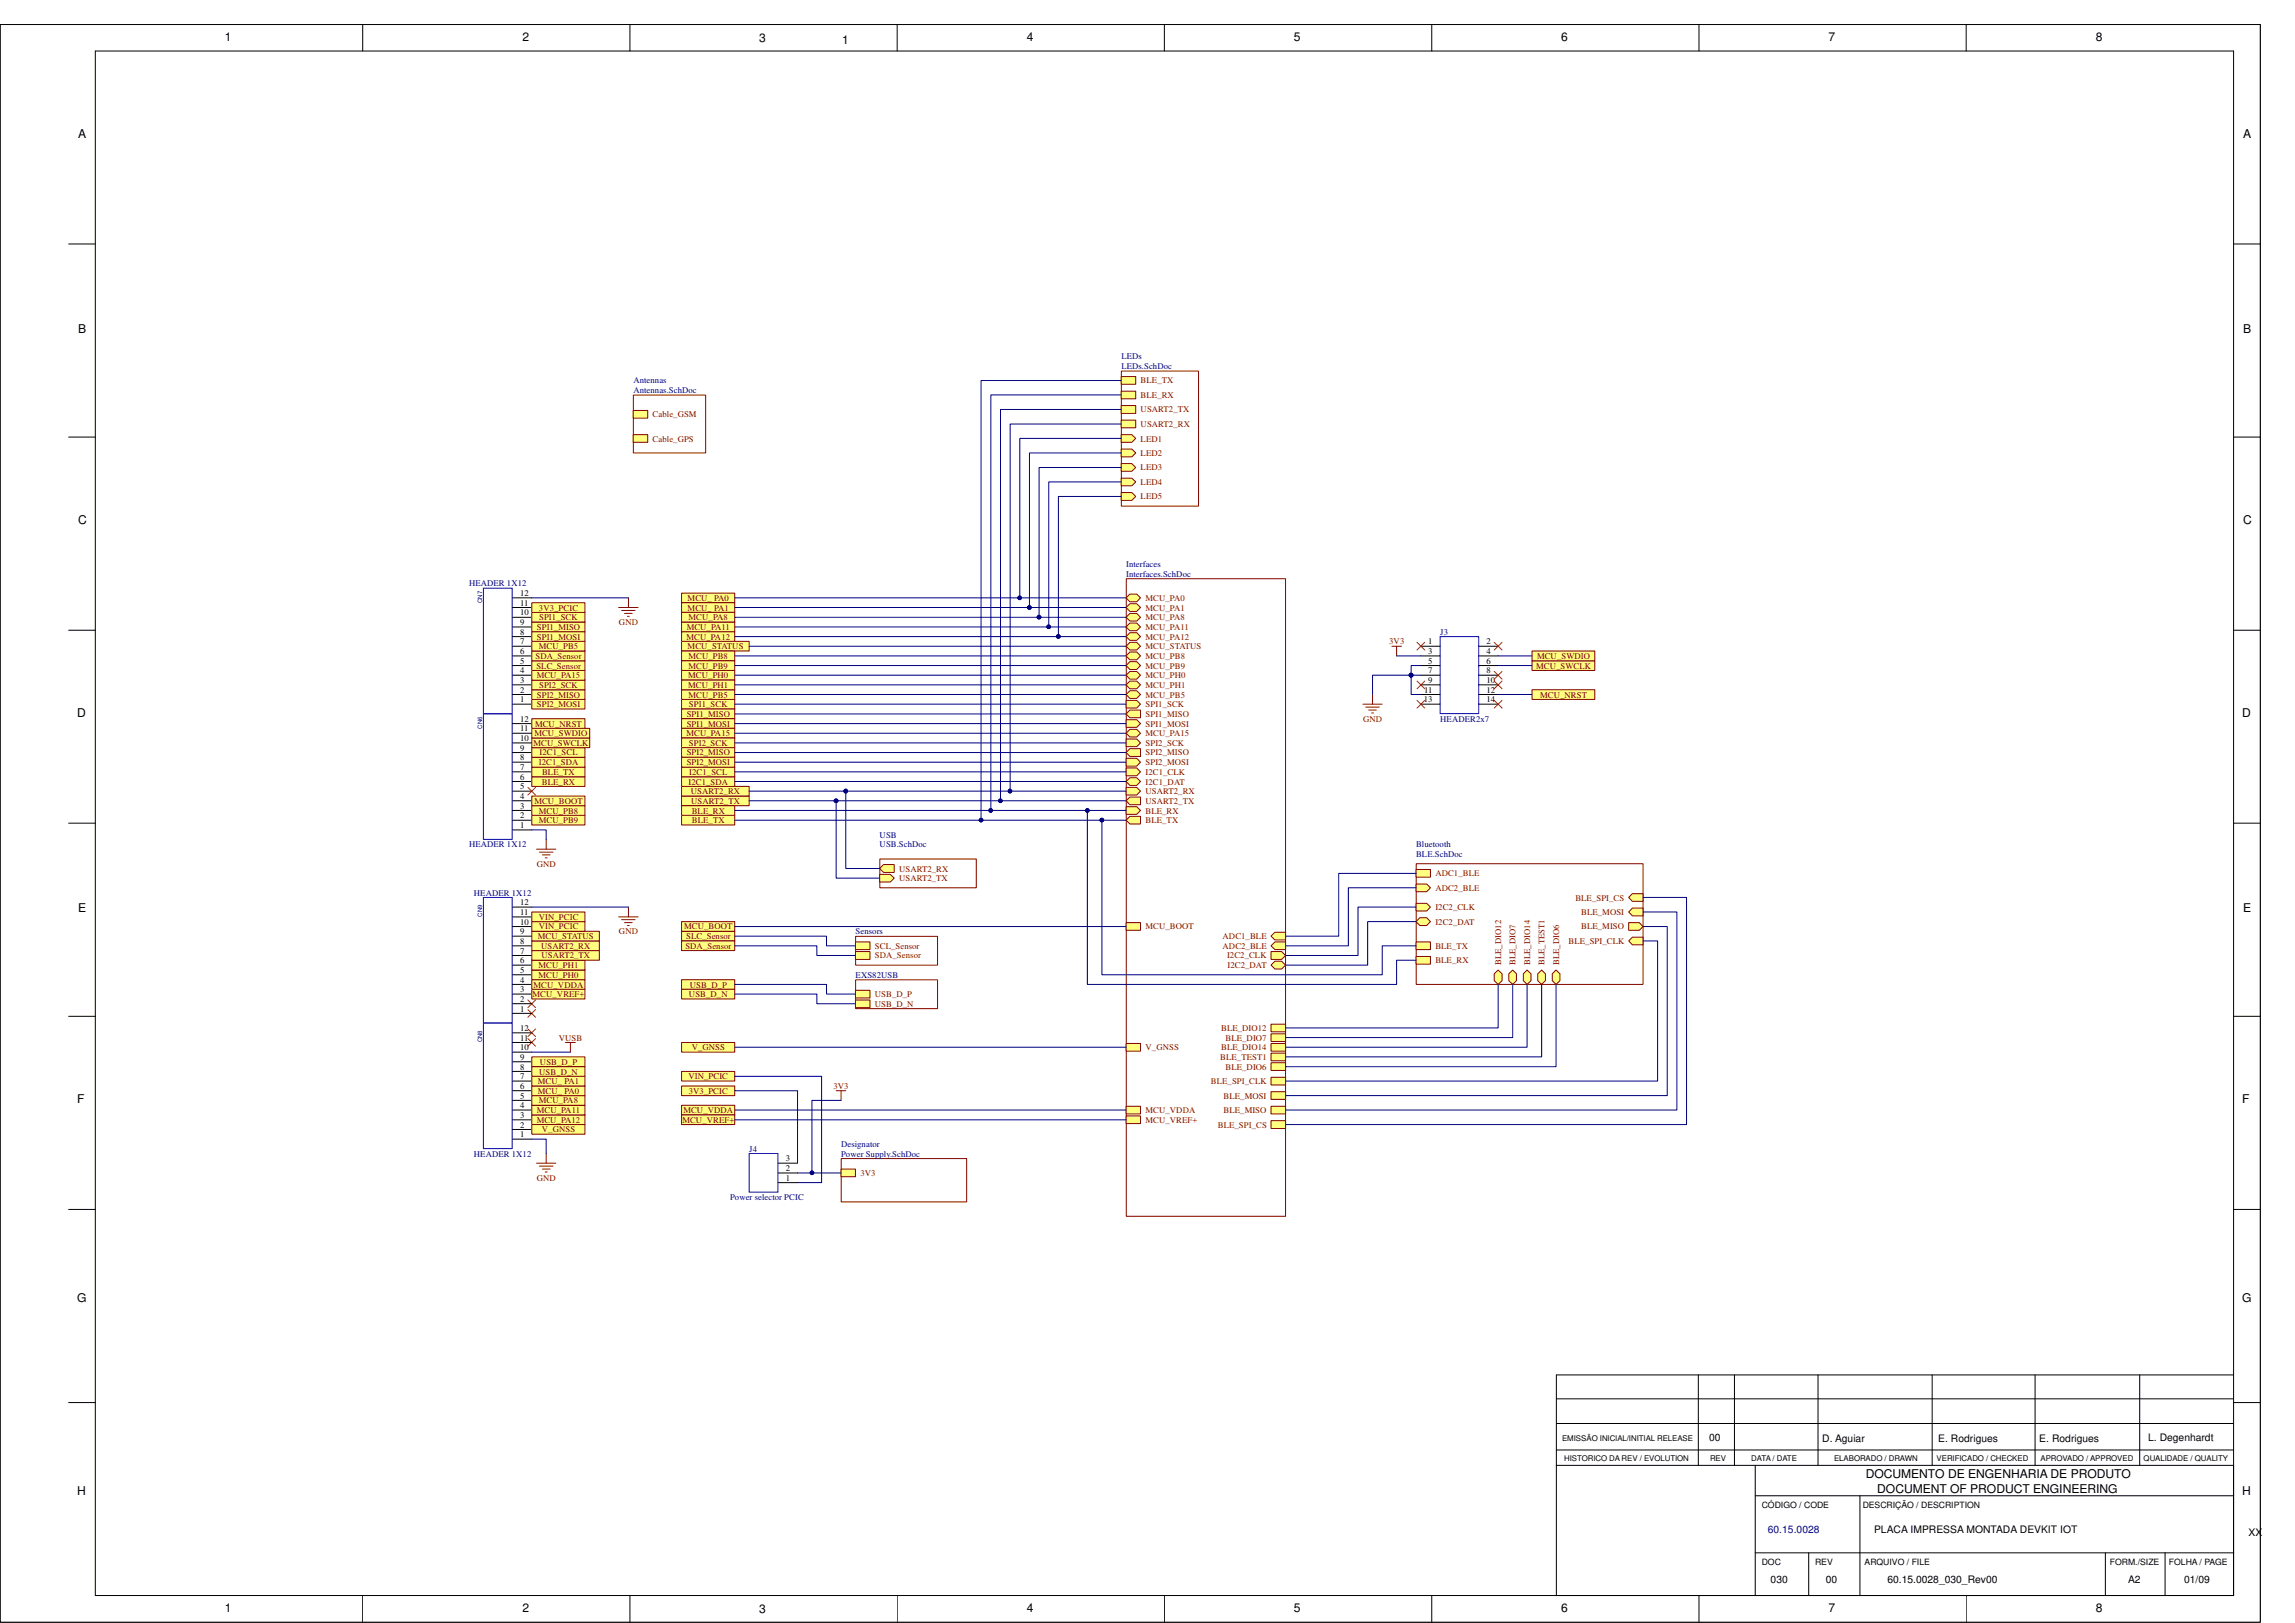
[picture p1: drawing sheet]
<svg xmlns="http://www.w3.org/2000/svg" width="594mm" height="420mm" viewBox="0 0 594 420" stroke-linecap="round" stroke-linejoin="round" font-family="sans-serif">
<defs><g id="words">
<g font-size="3.1">
<text x="58.2" y="10.6">1</text>
<text x="135.2" y="10.6">2</text>
<text x="196.5" y="10.8">3</text>
<text x="218" y="11.3">1</text>
<text x="265.8" y="10.6">4</text>
<text x="334.9" y="10.6">5</text>
<text x="404.1" y="10.6">6</text>
<text x="473.3" y="10.6">7</text>
<text x="542.5" y="10.6">8</text>
<text x="20.3" y="35.7">A</text>
<text x="580.7" y="35.7">A</text>
<text x="20.3" y="86.2">B</text>
<text x="580.7" y="86.2">B</text>
<text x="20.3" y="135.7">C</text>
<text x="580.7" y="135.7">C</text>
<text x="20" y="185.6">D</text>
<text x="580.4" y="185.6">D</text>
<text x="20.3" y="236.1">E</text>
<text x="580.7" y="236.1">E</text>
<text x="20" y="285.6">F</text>
<text x="580.4" y="285.6">F</text>
<text x="20" y="337.1">G</text>
<text x="580.4" y="337.1">G</text>
<text x="483" y="382.7">DOCUMENTO DE ENGENHARIA DE PRODUTO</text>
<text x="20" y="387.1">H</text>
<text x="485.9" y="386.6">DOCUMENT OF PRODUCT ENGINEERING</text>
<text x="580.4" y="387.1">H</text>
<text x="58.2" y="417.4">1</text>
<text x="135.2" y="417.4">2</text>
<text x="196.5" y="417.6">3</text>
<text x="265.8" y="417.4">4</text>
<text x="334.9" y="417.4">5</text>
<text x="404.1" y="417.4">6</text>
<text x="473.3" y="417.4">7</text>
<text x="542.5" y="417.4">8</text>
</g>
<g font-size="2.7">
<text x="442.4" y="373">00</text>
<text x="471.7" y="373.3">D. Aguiar</text>
<text x="501.7" y="373.3">E. Rodrigues</text>
<text x="527.9" y="373.3">E. Rodrigues</text>
<text x="556" y="373.1">L. Degenhardt</text>
<text x="485.1" y="396.7">PLACA IMPRESSA MONTADA DEVKIT IOT</text>
<text x="582.1" y="397.5">XX</text>
<text x="458.3" y="409.9">030</text>
<text x="472.6" y="409.9">00</text>
<text x="488.6" y="409.9">60.15.0028_030_Rev00</text>
<text x="550.9" y="409.9">A2</text>
<text x="565.4" y="409.9">01/09</text>
</g>
<text font-size="2.7" fill="#000080" x="457.6" y="396.7">60.15.0028</text>
<g font-size="2.2" fill="#000080">
<text x="290.3" y="93">LEDs</text>
<text x="290.3" y="95.5">LEDs.SchDoc</text>
<text x="164" y="99.3">Antennas</text>
<text x="164" y="101.8">Antennas.SchDoc</text>
<text x="291.5" y="146.8">Interfaces</text>
<text x="291.5" y="149.3">Interfaces.SchDoc</text>
<text x="121.4" y="151.8">HEADER 1X12</text>
<text x="372.8" y="164.3">J3</text>
<text x="372.8" y="186.9">HEADER2x7</text>
<text x="121.4" y="219.4">HEADER 1X12</text>
<text x="227.7" y="216.9">USB</text>
<text x="227.7" y="219.4">USB.SchDoc</text>
<text x="366.6" y="219.4">Bluetooth</text>
<text x="366.6" y="221.9">BLE.SchDoc</text>
<text x="122.7" y="231.9">HEADER 1X12</text>
<text x="221.5" y="241.9">Sensors</text>
<text x="221.5" y="253.2">EXS82USB</text>
<text x="122.7" y="299.4">HEADER 1X12</text>
<text x="194" y="298.2">J4</text>
<text x="217.7" y="296.9">Designator</text>
<text x="217.7" y="299.4">Power Supply.SchDoc</text>
<text x="189" y="310.7">Power selector PCIC</text>
</g>
<g font-size="2.2" fill="#800000">
<text x="295.3" y="99.3">BLE_TX</text>
<text x="295.3" y="106.8">USART2_TX</text>
<text x="295.3" y="103">BLE_RX</text>
<text x="168.9" y="108">Cable_GSM</text>
<text x="295.3" y="110.5">USART2_RX</text>
<text x="168.9" y="114.3">Cable_GPS</text>
<text x="295.3" y="114.3">LED1</text>
<text x="295.3" y="118">LED2</text>
<text x="295.3" y="121.8">LED3</text>
<text x="295.3" y="125.6">LED4</text>
<text x="295.3" y="129.3">LED5</text>
<text x="178" y="155.6">MCU_ PA0</text>
<text x="296.5" y="155.6">MCU_PA0</text>
<text x="139.5" y="158.1">3V3_PCIC</text>
<text x="139.6" y="160.6">SPI1_SCK</text>
<text x="160.2" y="161.8">GND</text>
<text x="178" y="158.1">MCU_ PA1</text>
<text x="178.3" y="160.6">MCU_PA8</text>
<text x="296.5" y="158.1">MCU_PA1</text>
<text x="296.5" y="160.6">MCU_PA8</text>
<text x="139" y="165.6">SPI1_MOSI</text>
<text x="139" y="163.1">SPI1_MISO</text>
<text x="177.7" y="165.6">MCU_PA12</text>
<text x="177.8" y="163.1">MCU_PA11</text>
<text x="296.5" y="163.1">MCU_PA11</text>
<text x="296.5" y="165.6">MCU_PA12</text>
<text x="359.6" y="166.8">3V3</text>
<text x="138.6" y="170.6">SDA_Sensor</text>
<text x="138.8" y="173.1">SLC_Sensor</text>
<text x="139.5" y="168.1">MCU_PB5</text>
<text x="178" y="168.1">MCU_STATUS</text>
<text x="178.2" y="170.6">MCU_PB8</text>
<text x="178.2" y="173.1">MCU_PB9</text>
<text x="296.5" y="173.1">MCU_PB9</text>
<text x="296.5" y="170.6">MCU_PB8</text>
<text x="296.5" y="168.1">MCU_STATUS</text>
<text x="397.6" y="173.1">MCU_SWCLK</text>
<text x="397.9" y="170.6">MCU_SWDIO</text>
<text x="138.9" y="175.6">MCU_PA15</text>
<text x="139.6" y="178.1">SPI2_SCK</text>
<text x="178.2" y="175.6">MCU_PH0</text>
<text x="178.2" y="178.1">MCU_PH1</text>
<text x="296.5" y="175.6">MCU_PH0</text>
<text x="296.5" y="178.1">MCU_PH1</text>
<text x="139" y="183.1">SPI2_MOSI</text>
<text x="139" y="180.6">SPI2_MISO</text>
<text x="177.8" y="185.6">SPI1_MISO</text>
<text x="178.2" y="180.6">MCU_PB5</text>
<text x="178.3" y="183.1">SPI1_SCK</text>
<text x="296.5" y="185.6">SPI1_MISO</text>
<text x="296.5" y="183.1">SPI1_SCK</text>
<text x="296.5" y="180.6">MCU_PB5</text>
<text x="398.7" y="180.6">MCU_NRST</text>
<text x="138.3" y="190.6">MCU_SWDIO</text>
<text x="138.5" y="188.1">MCU_NRST</text>
<text x="177.7" y="190.6">MCU_PA15</text>
<text x="177.8" y="188.1">SPI1_MOSI</text>
<text x="296.5" y="190.6">MCU_PA15</text>
<text x="296.5" y="188.1">SPI1_MOSI</text>
<text x="352.8" y="186.9">GND</text>
<text x="138.1" y="193.1">MCU_SWCLK</text>
<text x="139.7" y="195.6">I2C1_SCL</text>
<text x="177.8" y="195.6">SPI2_MISO</text>
<text x="178.3" y="193.1">SPI2_SCK</text>
<text x="296.5" y="195.6">SPI2_MISO</text>
<text x="296.5" y="193.1">SPI2_SCK</text>
<text x="139.5" y="198.1">I2C1_SDA</text>
<text x="140.3" y="203.1">BLE_RX</text>
<text x="140.3" y="200.6">BLE_TX</text>
<text x="177.8" y="198.1">SPI2_MOSI</text>
<text x="178.2" y="203.1">I2C1_SDA</text>
<text x="178.4" y="200.6">I2C1_SCL</text>
<text x="296.5" y="198.1">SPI2_MOSI</text>
<text x="296.5" y="200.6">I2C1_CLK</text>
<text x="296.5" y="203.1">I2C1_DAT</text>
<text x="138.3" y="208.1">MCU_BOOT</text>
<text x="178.9" y="205.6">USART2_RX</text>
<text x="178.9" y="208.1">USART2_TX</text>
<text x="296.5" y="205.6">USART2_RX</text>
<text x="296.5" y="208.1">USART2_TX</text>
<text x="139.5" y="213.1">MCU_PB9</text>
<text x="139.5" y="210.6">MCU_PB8</text>
<text x="179.1" y="210.6">BLE_RX</text>
<text x="179.1" y="213.1">BLE_TX</text>
<text x="296.5" y="213.1">BLE_TX</text>
<text x="296.5" y="210.6">BLE_RX</text>
<text x="139" y="224.4">GND</text>
<text x="232.7" y="225.6">USART2_RX</text>
<text x="371.6" y="226.9">ADC1_BLE</text>
<text x="232.7" y="228.1">USART2_TX</text>
<text x="371.6" y="230.6">ADC2_BLE</text>
<text x="407.8" y="233.1">BLE_SPI_CS</text>
<text x="139.5" y="238.1">VIN_PCIC</text>
<text x="371.6" y="235.6">I2C2_CLK</text>
<text x="371.6" y="239.4">I2C2_DAT</text>
<text x="409.3" y="236.9">BLE_MOSI</text>
<text x="139.2" y="243.1">MCU_STATUS</text>
<text x="139.5" y="240.6">VIN_PCIC</text>
<text x="140.1" y="245.6">USART2_RX</text>
<text x="160.2" y="241.9">GND</text>
<text x="177.1" y="240.6">MCU_BOOT</text>
<text x="177.4" y="245.6">SDA_Sensor</text>
<text x="177.6" y="243.1">SLC_Sensor</text>
<text x="226.5" y="245.6">SCL_Sensor</text>
<text x="296.5" y="240.6">MCU_BOOT</text>
<text x="316.5" y="243.1">ADC1_BLE</text>
<text x="316.5" y="245.6">ADC2_BLE</text>
<text x="371.6" y="245.6">BLE_TX</text>
<text x="406.1" y="244.4">BLE_SPI_CLK</text>
<text x="409.3" y="240.6">BLE_MISO</text>
<text x="139.4" y="250.6">MCU_PH1</text>
<text x="140.2" y="248.1">USART2_TX</text>
<text x="226.5" y="248.1">SDA_Sensor</text>
<text x="317.6" y="248.1">I2C2_CLK</text>
<text x="317.7" y="250.6">I2C2_DAT</text>
<text x="371.6" y="249.4">BLE_RX</text>
<text x="388.6" y="249.9" transform="rotate(-90 388.6 249.9)">BLE_DIO12</text>
<text x="392.3" y="249.9" transform="rotate(-90 392.3 249.9)">BLE_DIO7</text>
<text x="396.1" y="249.9" transform="rotate(-90 396.1 249.9)">BLE_DIO14</text>
<text x="399.8" y="249.9" transform="rotate(-90 399.8 249.9)">BLE_TEST1</text>
<text x="403.6" y="249.9" transform="rotate(-90 403.6 249.9)">BLE_DIO6</text>
<text x="138.1" y="255.7">MCU_VDDA</text>
<text x="139.4" y="253.2">MCU_PH0</text>
<text x="178.6" y="255.7">USB_D_P</text>
<text x="137.9" y="258.1">MCU_VREF+</text>
<text x="178.3" y="258.1">USB_D_N</text>
<text x="226.5" y="258.1">USB_D_P</text>
<text x="226.5" y="260.6">USB_D_N</text>
<text x="144.6" y="269.4">VUSB</text>
<text x="316.1" y="266.9">BLE_DIO12</text>
<text x="317.2" y="269.4">BLE_DIO7</text>
<text x="139.8" y="275.6">USB_D_P</text>
<text x="179.1" y="271.9">V_GNSS</text>
<text x="296.5" y="271.9">V_GNSS</text>
<text x="315.9" y="274.4">BLE_TEST1</text>
<text x="316.1" y="271.9">BLE_DIO14</text>
<text x="139.2" y="280.7">MCU_ PA1</text>
<text x="139.6" y="278.2">USB_D_N</text>
<text x="178.2" y="279.4">VIN_PCIC</text>
<text x="215.8" y="281.9">3V3</text>
<text x="313.5" y="280.7">BLE_SPI_CLK</text>
<text x="317.2" y="276.9">BLE_DIO6</text>
<text x="139.2" y="283.2">MCU_ PA0</text>
<text x="139.5" y="285.7">MCU_PA8</text>
<text x="178.3" y="283.2">3V3_PCIC</text>
<text x="316.7" y="284.4">BLE_MOSI</text>
<text x="138.9" y="290.7">MCU_PA12</text>
<text x="139" y="288.2">MCU_PA11</text>
<text x="140.3" y="293.2">V_GNSS</text>
<text x="176.7" y="290.7">MCU_VREF+</text>
<text x="176.9" y="288.2">MCU_VDDA</text>
<text x="296.5" y="288.2">MCU_VDDA</text>
<text x="296.5" y="290.7">MCU_VREF+</text>
<text x="315.2" y="291.9">BLE_SPI_CS</text>
<text x="316.7" y="288.2">BLE_MISO</text>
<text x="139" y="305.7">GND</text>
<text x="222.7" y="304.4">3V3</text>
</g>
<g font-size="2.2">
<text x="134.7" y="154.3">12</text>
<text x="134.7" y="161.8">9</text>
<text x="134.7" y="159.3">10</text>
<text x="134.7" y="156.8">11</text>
<text x="134.7" y="166.8">7</text>
<text x="134.7" y="164.3">8</text>
<text x="369.7" y="166.8">1</text>
<text x="384.8" y="166.8">2</text>
<text x="134.7" y="171.8">5</text>
<text x="134.7" y="169.3">6</text>
<text x="369.7" y="169.3">3</text>
<text x="369.7" y="171.8">5</text>
<text x="384.8" y="169.3">4</text>
<text x="384.8" y="171.8">6</text>
<text x="134.7" y="179.3">2</text>
<text x="134.7" y="176.8">3</text>
<text x="134.7" y="174.3">4</text>
<text x="368.6" y="179.3">11</text>
<text x="369.7" y="174.3">7</text>
<text x="369.7" y="176.8">9</text>
<text x="384.8" y="174.3">8</text>
<text x="384.8" y="176.8">10</text>
<text x="384.8" y="179.3">12</text>
<text x="134.7" y="181.8">1</text>
<text x="368.5" y="181.8">13</text>
<text x="384.8" y="181.8">14</text>
<text x="134.7" y="191.9">10</text>
<text x="134.7" y="189.4">11</text>
<text x="134.7" y="186.9">12</text>
<text x="134.7" y="196.8">8</text>
<text x="134.7" y="194.4">9</text>
<text x="134.7" y="201.8">6</text>
<text x="134.7" y="199.3">7</text>
<text x="134.7" y="209.3">3</text>
<text x="134.7" y="206.8">4</text>
<text x="134.7" y="204.3">5</text>
<text x="134.7" y="214.4">1</text>
<text x="134.7" y="211.9">2</text>
<text x="134.7" y="239.4">10</text>
<text x="134.7" y="236.9">11</text>
<text x="134.7" y="234.4">12</text>
<text x="134.7" y="244.4">8</text>
<text x="134.7" y="241.9">9</text>
<text x="134.7" y="251.9">5</text>
<text x="134.7" y="249.4">6</text>
<text x="134.7" y="246.9">7</text>
<text x="134.7" y="256.9">3</text>
<text x="134.7" y="254.4">4</text>
<text x="134.7" y="261.9">1</text>
<text x="134.7" y="259.4">2</text>
<text x="134.7" y="269.4">11</text>
<text x="134.7" y="266.9">12</text>
<text x="134.7" y="274.4">9</text>
<text x="134.7" y="271.9">10</text>
<text x="134.7" y="281.9">6</text>
<text x="134.7" y="279.4">7</text>
<text x="134.7" y="276.9">8</text>
<text x="134.7" y="286.9">4</text>
<text x="134.7" y="284.4">5</text>
<text x="134.7" y="291.9">2</text>
<text x="134.7" y="289.4">3</text>
<text x="134.7" y="294.4">1</text>
<text x="203.4" y="303.2">2</text>
<text x="203.4" y="305.7">1</text>
<text x="203.4" y="300.7">3</text>
<text x="456" y="390.4">CÓDIGO / CODE</text>
<text x="482.2" y="390.4">DESCRIÇÃO / DESCRIPTION</text>
<text x="456" y="405.2">DOC</text>
<text x="469.9" y="405.2">REV</text>
<text x="482.7" y="405.2">ARQUIVO / FILE</text>
<text x="546.2" y="405.2">FORM./SIZE</text>
<text x="561.5" y="405.2">FOLHA / PAGE</text>
</g>
<g font-size="2">
<text x="404.4" y="373.1">EMISSÃO INICIAL/INITIAL RELEASE</text>
<text x="404.9" y="378.2">HISTORICO DA REV / EVOLUTION</text>
<text x="442.7" y="378.2">REV</text>
<text x="453.3" y="378.2">DATA / DATE</text>
<text x="474.8" y="378.2">ELABORADO / DRAWN</text>
<text x="501.3" y="378.2">VERIFICADO / CHECKED</text>
<text x="528.2" y="378.2">APROVADO / APPROVED</text>
<text x="554.9" y="378.2">QUALIDADE / QUALITY</text>
</g>
<g font-size="1.6" fill="#000080">
<text x="124.8" y="156" transform="rotate(-90 124.8 156)">CN7</text>
<text x="124.8" y="188.6" transform="rotate(-90 124.8 188.6)">CN6</text>
<text x="124.8" y="237.4" transform="rotate(-90 124.8 237.4)">CN9</text>
<text x="124.8" y="269.9" transform="rotate(-90 124.8 269.9)">CN8</text>
</g>
</g></defs>
<g fill="none" stroke="#000" stroke-width=".26">
<path d="M.1 6.3h585v413.6h-585zM24.7 13.2h553.5v399.8h-553.5zM93.9 6.3v6.9M163.1 6.3v6.9M232.2 6.3v6.9M301.4 6.3v6.9M370.6 6.3v6.9M439.8 6.3v6.9M509 6.3v6.9M17.8 63.2h6.9M578.2 63.2h6.9M17.8 113.2h6.9"/>
<path d="M578.2 113.2h6.9M17.8 163.2h6.9M578.2 163.2h6.9M17.8 213.1h6.9M578.2 213.1h6.9M17.8 263.1h6.9M578.2 263.1h6.9M17.8 313.1h6.9M578.2 313.1h6.9M439.6 355.9v23.4M449 355.9v23.4M470.6 355.9v23.4"/>
<path d="M500.2 355.9v23.4M526.8 355.9v23.4M553.9 355.9v23.4M578.2 355.9h-175.3v57.1M17.8 363.1h6.9M402.9 379.3h175.3M402.9 375.4h175.3M402.9 368.5h175.3M402.9 362.1h175.3M454.4 379.3v33.7M578.2 363.1h6.9M454.4 387.2h123.8"/>
<path d="M481.4 387.2v25.8M93.9 413v7M163.1 413v7M232.2 413v7M301.4 413v7M370.6 413v7M439.8 413v7M454.4 402h123.8M468.2 402v11M509 413v7M545 402v11M560.4 402v11"/>
</g>
<path d="M164 102.3h18.7v15h-18.7z" fill="none" stroke="#800000" stroke-width=".26"/>
<path d="M163.9 106.3h3.8v1.9h-3.8z" fill-rule="evenodd" fill="#ffff80"/>
<path d="M163.9 106.3h3.8v1.9h-3.8z" fill="none" stroke="#800000" stroke-width=".26"/>
<path d="M163.9 112.5h3.8v2h-3.8z" fill-rule="evenodd" fill="#ffff80"/>
<path d="M163.9 112.5h3.8v2h-3.8zM221.5 242.4h21.2v7.5h-21.2z" fill="none" stroke="#800000" stroke-width=".26"/>
<path d="M221.4 243.8h3.8v2h-3.8z" fill-rule="evenodd" fill="#ffff80"/>
<path d="M221.4 243.8h3.8v2h-3.8z" fill="none" stroke="#800000" stroke-width=".26"/>
<path d="M221.4 246.3h3.8v2.1h-3.8z" fill-rule="evenodd" fill="#ffff80"/>
<path d="M290.3 96.1h20v34.9h-20zM221.4 246.3h3.8v2.1h-3.8z" fill="none" stroke="#800000" stroke-width=".26"/>
<path d="M290.2 112.5h2.8l1 1-1 1h-2.8z" fill-rule="evenodd" fill="#ffff80"/>
<path d="M290.2 112.5h2.8l1 1-1 1h-2.8z" fill="none" stroke="#800000" stroke-width=".26"/>
<path d="M290.2 116.2h2.8l1 1.1-1 1h-2.8z" fill-rule="evenodd" fill="#ffff80"/>
<path d="M290.2 116.2h2.8l1 1.1-1 1h-2.8z" fill="none" stroke="#800000" stroke-width=".26"/>
<path d="M290.2 120h2.8l1 1-1 1h-2.8z" fill-rule="evenodd" fill="#ffff80"/>
<path d="M290.2 120h2.8l1 1-1 1h-2.8z" fill="none" stroke="#800000" stroke-width=".26"/>
<path d="M290.2 123.8h2.8l1 1-1 1h-2.8z" fill-rule="evenodd" fill="#ffff80"/>
<path d="M290.2 123.8h2.8l1 1-1 1h-2.8z" fill="none" stroke="#800000" stroke-width=".26"/>
<path d="M290.2 127.5h2.8l1 1-1 1h-2.8z" fill-rule="evenodd" fill="#ffff80"/>
<path d="M290.2 127.5h2.8l1 1-1 1h-2.8z" fill="none" stroke="#800000" stroke-width=".26"/>
<path d="M290.2 108.8h3.8v1.9h-3.8z" fill-rule="evenodd" fill="#ffff80"/>
<path d="M290.2 108.8h3.8v1.9h-3.8z" fill="none" stroke="#800000" stroke-width=".26"/>
<path d="M290.2 105h3.8v2h-3.8z" fill-rule="evenodd" fill="#ffff80"/>
<path d="M290.2 105h3.8v2h-3.8z" fill="none" stroke="#800000" stroke-width=".26"/>
<path d="M290.2 101.3h3.8v2h-3.8z" fill-rule="evenodd" fill="#ffff80"/>
<path d="M290.2 101.3h3.8v2h-3.8z" fill="none" stroke="#800000" stroke-width=".26"/>
<path d="M290.2 97.5h3.8v2h-3.8z" fill-rule="evenodd" fill="#ffff80"/>
<path d="M290.2 97.5h3.8v2h-3.8zM227.7 222.4h25v7.4h-25z" fill="none" stroke="#800000" stroke-width=".26"/>
<path d="M227.7 224.8l1-1h2.8v2h-2.8z" fill-rule="evenodd" fill="#ffff80"/>
<path d="M227.7 224.8l1-1h2.8v2h-2.8z" fill="none" stroke="#800000" stroke-width=".26"/>
<path d="M227.7 226.4h2.8l1 .9-1 1h-2.8z" fill-rule="evenodd" fill="#ffff80"/>
<path d="M227.7 226.4h2.8l1 .9-1 1h-2.8zM221.5 253.7h21.2v7.4h-21.2z" fill="none" stroke="#800000" stroke-width=".26"/>
<path d="M221.4 256.4h3.8v2h-3.8z" fill-rule="evenodd" fill="#ffff80"/>
<path d="M221.4 256.4h3.8v2h-3.8z" fill="none" stroke="#800000" stroke-width=".26"/>
<path d="M221.4 258.9h3.8v2h-3.8z" fill-rule="evenodd" fill="#ffff80"/>
<path d="M221.4 258.9h3.8v2h-3.8zM217.8 299.9h32.4v11.2h-32.4z" fill="none" stroke="#800000" stroke-width=".26"/>
<path d="M217.7 302.6h3.7v2h-3.7z" fill-rule="evenodd" fill="#ffff80"/>
<path d="M217.7 302.6h3.7v2h-3.7z" fill="none" stroke="#800000" stroke-width=".26"/>
<path d="M372.8 164.8h10v19.9h-10z" fill="none" stroke="#00f" stroke-width=".26"/>
<g fill="none" stroke="#000" stroke-width=".26">
<path d="M367.8 167.3h5M367.8 169.8h5M367.8 172.3h5M367.8 174.8h5M367.8 177.3h5M367.8 179.8h5M382.8 167.3h5M382.8 169.8h5M382.8 172.3h5M382.8 174.8h5M382.8 177.3h5M382.8 179.8h5"/>
<path d="M367.8 182.3h5M382.8 182.3h5"/>
</g>
<path d="M396.6 178.6h16.2v2.5h-16.2z" fill-rule="evenodd" fill="#ffff80"/>
<path d="M396.6 178.6h16.2v2.5h-16.2z" fill="none" stroke="#800000" stroke-width=".26"/>
<path d="M396.6 171.1h16.2v2.5h-16.2z" fill-rule="evenodd" fill="#ffff80"/>
<path d="M396.6 171.1h16.2v2.5h-16.2z" fill="none" stroke="#800000" stroke-width=".26"/>
<path d="M396.6 168.5h16.2v2.6h-16.2z" fill-rule="evenodd" fill="#ffff80"/>
<path d="M396.6 168.5h16.2v2.6h-16.2z" fill="none" stroke="#800000" stroke-width=".26"/>
<g fill="none" stroke="#f00" stroke-width=".26">
<path d="M366.8 166.3l2 2M366.8 176.3l2 2M368.8 166.3l-2 2M368.8 176.3l-2 2M386.8 176.3l2 2M386.8 173.8l2 2M386.8 166.3l2 2M388.8 176.3l-2 2M388.8 173.8l-2 2M388.8 166.3l-2 2M366.8 181.3l2 2M368.8 181.3l-2 2"/>
<path d="M386.8 181.3l2 2M388.8 181.3l-2 2"/>
</g>
<path d="M176.4 153.5h13.8v2.5h-13.8z" fill-rule="evenodd" fill="#ffff80"/>
<path d="M176.4 153.5h13.8v2.5h-13.8z" fill="none" stroke="#800000" stroke-width=".26"/>
<path d="M176.4 156h13.8v2.5h-13.8z" fill-rule="evenodd" fill="#ffff80"/>
<path d="M176.4 156h13.8v2.5h-13.8z" fill="none" stroke="#800000" stroke-width=".26"/>
<path d="M176.4 166h17.5v2.5h-17.5z" fill-rule="evenodd" fill="#ffff80"/>
<path d="M176.4 166h17.5v2.5h-17.5z" fill="none" stroke="#800000" stroke-width=".26"/>
<path d="M176.4 206.1h17.5v2.5h-17.5z" fill-rule="evenodd" fill="#ffff80"/>
<path d="M176.4 206.1h17.5v2.5h-17.5z" fill="none" stroke="#800000" stroke-width=".26"/>
<path d="M176.4 203.6h17.5v2.5h-17.5z" fill-rule="evenodd" fill="#ffff80"/>
<path d="M176.4 203.6h17.5v2.5h-17.5z" fill="none" stroke="#800000" stroke-width=".26"/>
<path d="M176.4 181.1h13.8v2.5h-13.8z" fill-rule="evenodd" fill="#ffff80"/>
<path d="M176.4 181.1h13.8v2.5h-13.8z" fill="none" stroke="#800000" stroke-width=".26"/>
<path d="M176.4 183.6h13.8v2.5h-13.8z" fill-rule="evenodd" fill="#ffff80"/>
<path d="M176.4 183.6h13.8v2.5h-13.8z" fill="none" stroke="#800000" stroke-width=".26"/>
<path d="M176.4 186.1h13.8v2.5h-13.8z" fill-rule="evenodd" fill="#ffff80"/>
<path d="M176.4 186.1h13.8v2.5h-13.8z" fill="none" stroke="#800000" stroke-width=".26"/>
<path d="M176.4 211.1h13.8v2.5h-13.8z" fill-rule="evenodd" fill="#ffff80"/>
<path d="M176.4 211.1h13.8v2.5h-13.8z" fill="none" stroke="#800000" stroke-width=".26"/>
<path d="M176.4 208.6h13.8v2.5h-13.8z" fill-rule="evenodd" fill="#ffff80"/>
<path d="M176.4 208.6h13.8v2.5h-13.8z" fill="none" stroke="#800000" stroke-width=".26"/>
<path d="M176.4 168.5h13.8v2.6h-13.8z" fill-rule="evenodd" fill="#ffff80"/>
<path d="M176.4 168.5h13.8v2.6h-13.8z" fill="none" stroke="#800000" stroke-width=".26"/>
<path d="M176.4 171.1h13.8v2.5h-13.8z" fill-rule="evenodd" fill="#ffff80"/>
<path d="M176.4 171.1h13.8v2.5h-13.8z" fill="none" stroke="#800000" stroke-width=".26"/>
<path d="M176.4 201.1h13.8v2.5h-13.8z" fill-rule="evenodd" fill="#ffff80"/>
<path d="M176.4 201.1h13.8v2.5h-13.8z" fill="none" stroke="#800000" stroke-width=".26"/>
<path d="M176.4 198.6h13.8v2.5h-13.8z" fill-rule="evenodd" fill="#ffff80"/>
<path d="M176.4 198.6h13.8v2.5h-13.8z" fill="none" stroke="#800000" stroke-width=".26"/>
<path d="M176.4 178.6h13.8v2.5h-13.8z" fill-rule="evenodd" fill="#ffff80"/>
<path d="M176.4 178.6h13.8v2.5h-13.8z" fill="none" stroke="#800000" stroke-width=".26"/>
<path d="M176.4 188.6h13.8v2.5h-13.8z" fill-rule="evenodd" fill="#ffff80"/>
<path d="M176.4 188.6h13.8v2.5h-13.8z" fill="none" stroke="#800000" stroke-width=".26"/>
<path d="M176.4 163.5h13.8v2.5h-13.8z" fill-rule="evenodd" fill="#ffff80"/>
<path d="M176.4 163.5h13.8v2.5h-13.8z" fill="none" stroke="#800000" stroke-width=".26"/>
<path d="M176.4 161h13.8v2.5h-13.8z" fill-rule="evenodd" fill="#ffff80"/>
<path d="M176.4 161h13.8v2.5h-13.8z" fill="none" stroke="#800000" stroke-width=".26"/>
<path d="M176.4 173.6h13.8v2.5h-13.8z" fill-rule="evenodd" fill="#ffff80"/>
<path d="M176.4 173.6h13.8v2.5h-13.8z" fill="none" stroke="#800000" stroke-width=".26"/>
<path d="M176.4 176.1h13.8v2.5h-13.8z" fill-rule="evenodd" fill="#ffff80"/>
<path d="M176.4 176.1h13.8v2.5h-13.8z" fill="none" stroke="#800000" stroke-width=".26"/>
<path d="M176.4 241.1h13.8v2.5h-13.8z" fill-rule="evenodd" fill="#ffff80"/>
<path d="M176.4 241.1h13.8v2.5h-13.8z" fill="none" stroke="#800000" stroke-width=".26"/>
<path d="M176.4 243.6h13.8v2.5h-13.8z" fill-rule="evenodd" fill="#ffff80"/>
<path d="M176.4 243.6h13.8v2.5h-13.8z" fill="none" stroke="#800000" stroke-width=".26"/>
<path d="M176.4 238.6h13.8v2.5h-13.8z" fill-rule="evenodd" fill="#ffff80"/>
<path d="M176.4 238.6h13.8v2.5h-13.8z" fill="none" stroke="#800000" stroke-width=".26"/>
<path d="M176.4 158.5h13.8v2.5h-13.8z" fill-rule="evenodd" fill="#ffff80"/>
<path d="M176.4 158.5h13.8v2.5h-13.8z" fill="none" stroke="#800000" stroke-width=".26"/>
<path d="M176.4 191.1h13.8v2.4h-13.8z" fill-rule="evenodd" fill="#ffff80"/>
<path d="M176.4 191.1h13.8v2.4h-13.8z" fill="none" stroke="#800000" stroke-width=".26"/>
<path d="M176.4 193.5h13.8v2.5h-13.8z" fill-rule="evenodd" fill="#ffff80"/>
<path d="M176.4 193.5h13.8v2.5h-13.8z" fill="none" stroke="#800000" stroke-width=".26"/>
<path d="M176.4 196h13.8v2.6h-13.8z" fill-rule="evenodd" fill="#ffff80"/>
<path d="M176.4 196h13.8v2.6h-13.8z" fill="none" stroke="#800000" stroke-width=".26"/>
<path d="M176.4 253.6h13.8v2.5h-13.8z" fill-rule="evenodd" fill="#ffff80"/>
<path d="M176.4 253.6h13.8v2.5h-13.8z" fill="none" stroke="#800000" stroke-width=".26"/>
<path d="M176.4 256.1h13.8v2.5h-13.8z" fill-rule="evenodd" fill="#ffff80"/>
<path d="M176.4 256.1h13.8v2.5h-13.8z" fill="none" stroke="#800000" stroke-width=".26"/>
<path d="M176.4 277.4h13.8v2.5h-13.8z" fill-rule="evenodd" fill="#ffff80"/>
<path d="M176.4 277.4h13.8v2.5h-13.8z" fill="none" stroke="#800000" stroke-width=".26"/>
<path d="M176.4 286.1h13.8v2.5h-13.8z" fill-rule="evenodd" fill="#ffff80"/>
<path d="M176.4 286.1h13.8v2.5h-13.8z" fill="none" stroke="#800000" stroke-width=".26"/>
<path d="M176.4 288.6h13.8v2.5h-13.8z" fill-rule="evenodd" fill="#ffff80"/>
<path d="M291.5 149.8h41.3v165.1h-41.3zM176.4 288.6h13.8v2.5h-13.8z" fill="none" stroke="#800000" stroke-width=".26"/>
<path d="M292.5 171.3h1.8l.9 1-.9 1h-1.8l-1-1z" fill-rule="evenodd" fill="#ffff80"/>
<path d="M292.5 171.3h1.8l.9 1-.9 1h-1.8l-1-1z" fill="none" stroke="#800000" stroke-width=".26"/>
<path d="M291.5 174.8l1-1h1.8l.9 1-.9 1h-1.8z" fill-rule="evenodd" fill="#ffff80"/>
<path d="M291.5 174.8l1-1h1.8l.9 1-.9 1h-1.8z" fill="none" stroke="#800000" stroke-width=".26"/>
<path d="M291.5 177.3l1-1h1.8l.9 1-.9 1h-1.8z" fill-rule="evenodd" fill="#ffff80"/>
<path d="M291.5 177.3l1-1h1.8l.9 1-.9 1h-1.8z" fill="none" stroke="#800000" stroke-width=".26"/>
<path d="M291.5 154.8l1-1h1.8l.9 1-.9 1h-1.8z" fill-rule="evenodd" fill="#ffff80"/>
<path d="M291.5 154.8l1-1h1.8l.9 1-.9 1h-1.8z" fill="none" stroke="#800000" stroke-width=".26"/>
<path d="M291.5 157.3l1-1h1.8l.9 1-.9 1h-1.8z" fill-rule="evenodd" fill="#ffff80"/>
<path d="M291.5 157.3l1-1h1.8l.9 1-.9 1h-1.8z" fill="none" stroke="#800000" stroke-width=".26"/>
<path d="M292.5 158.8h1.8l.9 1-.9 1h-1.8l-1-1z" fill-rule="evenodd" fill="#ffff80"/>
<path d="M292.5 158.8h1.8l.9 1-.9 1h-1.8l-1-1z" fill="none" stroke="#800000" stroke-width=".26"/>
<path d="M292.5 161.3h1.8l.9 1-.9 1h-1.8l-1-1z" fill-rule="evenodd" fill="#ffff80"/>
<path d="M292.5 161.3h1.8l.9 1-.9 1h-1.8l-1-1z" fill="none" stroke="#800000" stroke-width=".26"/>
<path d="M292.5 163.8h1.8l.9 1-.9 1h-1.8l-1-1z" fill-rule="evenodd" fill="#ffff80"/>
<path d="M292.5 163.8h1.8l.9 1-.9 1h-1.8l-1-1z" fill="none" stroke="#800000" stroke-width=".26"/>
<path d="M292.5 188.8h1.8l.9 1-.9 1h-1.8l-1-1z" fill-rule="evenodd" fill="#ffff80"/>
<path d="M292.5 188.8h1.8l.9 1-.9 1h-1.8l-1-1z" fill="none" stroke="#800000" stroke-width=".26"/>
<path d="M291.5 196.3h2.8l.9 1-.9 1h-2.8z" fill-rule="evenodd" fill="#ffff80"/>
<path d="M291.5 196.3h2.8l.9 1-.9 1h-2.8z" fill="none" stroke="#800000" stroke-width=".26"/>
<path d="M292.5 193.8h2.7v2h-2.7l-1-1z" fill-rule="evenodd" fill="#ffff80"/>
<path d="M292.5 193.8h2.7v2h-2.7l-1-1z" fill="none" stroke="#800000" stroke-width=".26"/>
<path d="M291.5 191.3h2.8l.9 1-.9 1h-2.8z" fill-rule="evenodd" fill="#ffff80"/>
<path d="M291.5 191.3h2.8l.9 1-.9 1h-2.8z" fill="none" stroke="#800000" stroke-width=".26"/>
<path d="M291.5 198.8h2.8l.9 1-.9 1h-2.8z" fill-rule="evenodd" fill="#ffff80"/>
<path d="M291.5 198.8h2.8l.9 1-.9 1h-2.8z" fill="none" stroke="#800000" stroke-width=".26"/>
<path d="M291.5 202.3l1-1h1.8l.9 1-.9 1h-1.8z" fill-rule="evenodd" fill="#ffff80"/>
<path d="M291.5 202.3l1-1h1.8l.9 1-.9 1h-1.8z" fill="none" stroke="#800000" stroke-width=".26"/>
<path d="M291.5 186.3h2.8l.9 1-.9 1h-2.8z" fill-rule="evenodd" fill="#ffff80"/>
<path d="M291.5 186.3h2.8l.9 1-.9 1h-2.8z" fill="none" stroke="#800000" stroke-width=".26"/>
<path d="M292.5 183.8h2.7v2h-2.7l-1-1z" fill-rule="evenodd" fill="#ffff80"/>
<path d="M292.5 183.8h2.7v2h-2.7l-1-1z" fill="none" stroke="#800000" stroke-width=".26"/>
<path d="M291.5 181.3h2.8l.9 1-.9 1h-2.8z" fill-rule="evenodd" fill="#ffff80"/>
<path d="M291.5 181.3h2.8l.9 1-.9 1h-2.8z" fill="none" stroke="#800000" stroke-width=".26"/>
<path d="M291.5 203.8h2.8l.9 1-.9 1h-2.8z" fill-rule="evenodd" fill="#ffff80"/>
<path d="M291.5 203.8h2.8l.9 1-.9 1h-2.8z" fill="none" stroke="#800000" stroke-width=".26"/>
<path d="M291.5 207.3l1-1h2.7v2h-2.7z" fill-rule="evenodd" fill="#ffff80"/>
<path d="M291.5 207.3l1-1h2.7v2h-2.7z" fill="none" stroke="#800000" stroke-width=".26"/>
<path d="M292.5 211.3h2.7v2h-2.7l-1-1z" fill-rule="evenodd" fill="#ffff80"/>
<path d="M292.5 211.3h2.7v2h-2.7l-1-1z" fill="none" stroke="#800000" stroke-width=".26"/>
<path d="M291.5 208.8h2.8l.9 1-.9 1h-2.8z" fill-rule="evenodd" fill="#ffff80"/>
<path d="M291.5 208.8h2.8l.9 1-.9 1h-2.8z" fill="none" stroke="#800000" stroke-width=".26"/>
<path d="M329 242.4l1-1.1h2.8v2h-2.8z" fill-rule="evenodd" fill="#ffff80"/>
<path d="M329 242.4l1-1.1h2.8v2h-2.8z" fill="none" stroke="#800000" stroke-width=".26"/>
<path d="M329 244.9l1-1.1h2.8v2h-2.8z" fill-rule="evenodd" fill="#ffff80"/>
<path d="M329 244.9l1-1.1h2.8v2h-2.8z" fill="none" stroke="#800000" stroke-width=".26"/>
<path d="M291.5 179.8l1-1h1.8l.9 1-.9 1h-1.8z" fill-rule="evenodd" fill="#ffff80"/>
<path d="M291.5 179.8l1-1h1.8l.9 1-.9 1h-1.8z" fill="none" stroke="#800000" stroke-width=".26"/>
<path d="M292.5 168.8h1.8l.9 1-.9 1h-1.8l-1-1z" fill-rule="evenodd" fill="#ffff80"/>
<path d="M292.5 168.8h1.8l.9 1-.9 1h-1.8l-1-1z" fill="none" stroke="#800000" stroke-width=".26"/>
<path d="M329 275.1h3.8v2h-3.8z" fill-rule="evenodd" fill="#ffff80"/>
<path d="M329 275.1h3.8v2h-3.8z" fill="none" stroke="#800000" stroke-width=".26"/>
<path d="M329 267.6h3.8v2h-3.8z" fill-rule="evenodd" fill="#ffff80"/>
<path d="M329 267.6h3.8v2h-3.8z" fill="none" stroke="#800000" stroke-width=".26"/>
<path d="M329 265.1h3.8v2h-3.8z" fill-rule="evenodd" fill="#ffff80"/>
<path d="M329 265.1h3.8v2h-3.8z" fill="none" stroke="#800000" stroke-width=".26"/>
<path d="M329 270.1h3.8v2h-3.8z" fill-rule="evenodd" fill="#ffff80"/>
<path d="M329 270.1h3.8v2h-3.8z" fill="none" stroke="#800000" stroke-width=".26"/>
<path d="M329 272.6h3.8v2h-3.8z" fill-rule="evenodd" fill="#ffff80"/>
<path d="M329 272.6h3.8v2h-3.8z" fill="none" stroke="#800000" stroke-width=".26"/>
<path d="M329 290.1h3.8v2h-3.8z" fill-rule="evenodd" fill="#ffff80"/>
<path d="M329 290.1h3.8v2h-3.8z" fill="none" stroke="#800000" stroke-width=".26"/>
<path d="M329 278.9h3.8v2h-3.8z" fill-rule="evenodd" fill="#ffff80"/>
<path d="M329 278.9h3.8v2h-3.8z" fill="none" stroke="#800000" stroke-width=".26"/>
<path d="M329 282.6h3.8v2h-3.8z" fill-rule="evenodd" fill="#ffff80"/>
<path d="M329 282.6h3.8v2h-3.8z" fill="none" stroke="#800000" stroke-width=".26"/>
<path d="M329 286.4h3.8v2h-3.8z" fill-rule="evenodd" fill="#ffff80"/>
<path d="M329 286.4h3.8v2h-3.8z" fill="none" stroke="#800000" stroke-width=".26"/>
<path d="M292.5 166.3h1.8l.9 1-.9 1h-1.8l-1-1z" fill-rule="evenodd" fill="#ffff80"/>
<path d="M292.5 166.3h1.8l.9 1-.9 1h-1.8l-1-1z" fill="none" stroke="#800000" stroke-width=".26"/>
<path d="M291.5 238.8h3.7v2h-3.7z" fill-rule="evenodd" fill="#ffff80"/>
<path d="M291.5 238.8h3.7v2h-3.7z" fill="none" stroke="#800000" stroke-width=".26"/>
<path d="M291.5 286.4h3.7v2h-3.7z" fill-rule="evenodd" fill="#ffff80"/>
<path d="M291.5 286.4h3.7v2h-3.7z" fill="none" stroke="#800000" stroke-width=".26"/>
<path d="M291.5 288.9h3.7v2h-3.7z" fill-rule="evenodd" fill="#ffff80"/>
<path d="M291.5 288.9h3.7v2h-3.7z" fill="none" stroke="#800000" stroke-width=".26"/>
<path d="M329 246.3h2.8l1 1.1-1 1h-2.8z" fill-rule="evenodd" fill="#ffff80"/>
<path d="M329 246.3h2.8l1 1.1-1 1h-2.8z" fill="none" stroke="#800000" stroke-width=".26"/>
<path d="M329 249.9l1-1.1h1.8l1 1.1-1 1h-1.8z" fill-rule="evenodd" fill="#ffff80"/>
<path d="M329 249.9l1-1.1h1.8l1 1.1-1 1h-1.8z" fill="none" stroke="#800000" stroke-width=".26"/>
<path d="M291.5 270.1h3.7v2h-3.7z" fill-rule="evenodd" fill="#ffff80"/>
<path d="M291.5 270.1h3.7v2h-3.7z" fill="none" stroke="#800000" stroke-width=".26"/>
<path d="M366.6 223.6h58.7v31.2h-58.7z" fill="#fff"/>
<path d="M366.6 223.6h58.7v31.2h-58.7z" fill="none" stroke="#800000" stroke-width=".26"/>
<path d="M366.6 225.1h3.7v2h-3.7z" fill-rule="evenodd" fill="#ffff80"/>
<path d="M366.6 225.1h3.7v2h-3.7z" fill="none" stroke="#800000" stroke-width=".26"/>
<path d="M366.6 228.9h2.7l1 .9-1 1h-2.7z" fill-rule="evenodd" fill="#ffff80"/>
<path d="M366.6 228.9h2.7l1 .9-1 1h-2.7z" fill="none" stroke="#800000" stroke-width=".26"/>
<path d="M366.6 233.8h2.7l1 1-1 1h-2.7z" fill-rule="evenodd" fill="#ffff80"/>
<path d="M366.6 233.8h2.7l1 1-1 1h-2.7z" fill="none" stroke="#800000" stroke-width=".26"/>
<path d="M367.5 237.6h1.8l1 1-1 1h-1.8l-.9-1z" fill-rule="evenodd" fill="#ffff80"/>
<path d="M367.5 237.6h1.8l1 1-1 1h-1.8l-.9-1z" fill="none" stroke="#800000" stroke-width=".26"/>
<path d="M366.6 243.8h3.7v2h-3.7z" fill-rule="evenodd" fill="#ffff80"/>
<path d="M366.6 243.8h3.7v2h-3.7z" fill="none" stroke="#800000" stroke-width=".26"/>
<path d="M366.6 247.6h3.7v2h-3.7z" fill-rule="evenodd" fill="#ffff80"/>
<path d="M366.6 247.6h3.7v2h-3.7z" fill="none" stroke="#800000" stroke-width=".26"/>
<path d="M421.6 243.6l1-1h2.7v2h-2.7z" fill-rule="evenodd" fill="#ffff80"/>
<path d="M421.6 243.6l1-1h2.7v2h-2.7z" fill="none" stroke="#800000" stroke-width=".26"/>
<path d="M421.6 238.8h2.7l1 1.1-1 .9h-2.7z" fill-rule="evenodd" fill="#ffff80"/>
<path d="M421.6 238.8h2.7l1 1.1-1 .9h-2.7z" fill="none" stroke="#800000" stroke-width=".26"/>
<path d="M422.6 235.1h2.7v2h-2.7l-1-1z" fill-rule="evenodd" fill="#ffff80"/>
<path d="M422.6 235.1h2.7v2h-2.7l-1-1z" fill="none" stroke="#800000" stroke-width=".26"/>
<path d="M421.6 232.3l1-.9h2.7v1.9h-2.7z" fill-rule="evenodd" fill="#ffff80"/>
<path d="M421.6 232.3l1-.9h2.7v1.9h-2.7z" fill="none" stroke="#800000" stroke-width=".26"/>
<path d="M386.8 252.1l1-1 1 1v1.8l-1 .9-1-.9z" fill-rule="evenodd" fill="#ffff80"/>
<path d="M386.8 252.1l1-1 1 1v1.8l-1 .9-1-.9z" fill="none" stroke="#800000" stroke-width=".26"/>
<path d="M394.3 252.1l1-1 1 1v1.8l-1 .9-1-.9z" fill-rule="evenodd" fill="#ffff80"/>
<path d="M394.3 252.1l1-1 1 1v1.8l-1 .9-1-.9z" fill="none" stroke="#800000" stroke-width=".26"/>
<path d="M390.6 252.1l1-1 1 1v1.8l-1 .9-1-.9z" fill-rule="evenodd" fill="#ffff80"/>
<path d="M390.6 252.1l1-1 1 1v1.8l-1 .9-1-.9z" fill="none" stroke="#800000" stroke-width=".26"/>
<path d="M401.8 252.1l1-1 1 1v1.8l-1 .9-1-.9z" fill-rule="evenodd" fill="#ffff80"/>
<path d="M401.8 252.1l1-1 1 1v1.8l-1 .9-1-.9z" fill="none" stroke="#800000" stroke-width=".26"/>
<path d="M398.1 252.1l1-1 .9 1v1.8l-.9 .9-1-.9z" fill-rule="evenodd" fill="#ffff80"/>
<path d="M355.3 179.8v2.5M360.3 167.3h2.5M361.5 167.3v2.5M352.8 182.3h5M353.5 183h3.5M354.3 183.8h2M355 184.6h.6M398.1 252.1l1-1 .9 1v1.8l-.9 .9-1-.9z" fill="none" stroke="#800000" stroke-width=".26"/>
<path d="M136.6 258.9l2 2M138.6 258.9l-2 2M136.6 266.4l2 2M136.6 268.9l2 1.9M136.6 261.4l2 2M138.6 266.4l-2 2M138.6 268.9l-2 1.9M138.6 261.4l-2 2" fill="none" stroke="#f00" stroke-width=".26"/>
<path d="M125.1 184.8h7.5v32.5h-7.5zM193.9 298.6h7.5v10h-7.5z" fill="none" stroke="#00f" stroke-width=".26"/>
<g fill="none" stroke="#000" stroke-width=".26">
<path d="M132.6 199.8h5.1M132.6 197.3h5.1M132.6 194.8h5.1M132.6 192.3h5.1M132.6 189.8h5.1M132.6 187.3h5.1M132.6 214.8h5.1M132.6 212.3h5.1M132.6 209.8h5.1M132.6 207.3h5.1M132.6 204.8h5.1M132.6 202.3h5.1"/>
<path d="M201.5 303.7h5M201.5 306.2h5M201.5 301.1h5"/>
</g>
<path d="M137.7 211.1h13.7v2.5h-13.7z" fill-rule="evenodd" fill="#ffff80"/>
<path d="M137.7 211.1h13.7v2.5h-13.7z" fill="none" stroke="#800000" stroke-width=".26"/>
<path d="M137.7 208.6h13.7v2.5h-13.7z" fill-rule="evenodd" fill="#ffff80"/>
<path d="M137.7 208.6h13.7v2.5h-13.7z" fill="none" stroke="#800000" stroke-width=".26"/>
<path d="M137.7 206.1h13.7v2.5h-13.7z" fill-rule="evenodd" fill="#ffff80"/>
<path d="M137.7 206.1h13.7v2.5h-13.7z" fill="none" stroke="#800000" stroke-width=".26"/>
<path d="M137.7 201.1h13.7v2.5h-13.7z" fill-rule="evenodd" fill="#ffff80"/>
<path d="M137.7 201.1h13.7v2.5h-13.7z" fill="none" stroke="#800000" stroke-width=".26"/>
<path d="M137.7 198.6h13.7v2.5h-13.7z" fill-rule="evenodd" fill="#ffff80"/>
<path d="M137.7 198.6h13.7v2.5h-13.7z" fill="none" stroke="#800000" stroke-width=".26"/>
<path d="M137.7 196h13.7v2.6h-13.7z" fill-rule="evenodd" fill="#ffff80"/>
<path d="M137.7 196h13.7v2.6h-13.7z" fill="none" stroke="#800000" stroke-width=".26"/>
<path d="M137.7 193.5h13.7v2.5h-13.7z" fill-rule="evenodd" fill="#ffff80"/>
<path d="M137.7 193.5h13.7v2.5h-13.7z" fill="none" stroke="#800000" stroke-width=".26"/>
<path d="M137.7 191.1h14.9v2.4h-14.9z" fill-rule="evenodd" fill="#ffff80"/>
<path d="M137.7 191.1h14.9v2.4h-14.9z" fill="none" stroke="#800000" stroke-width=".26"/>
<path d="M137.7 188.6h14.9v2.5h-14.9z" fill-rule="evenodd" fill="#ffff80"/>
<path d="M137.7 188.6h14.9v2.5h-14.9z" fill="none" stroke="#800000" stroke-width=".26"/>
<path d="M137.7 186.1h13.7v2.5h-13.7z" fill-rule="evenodd" fill="#ffff80"/>
<path d="M137.7 186.1h13.7v2.5h-13.7z" fill="none" stroke="#800000" stroke-width=".26"/>
<path d="M125.1 152.3h7.5v32.4h-7.5z" fill="none" stroke="#00f" stroke-width=".26"/>
<path d="M132.6 159.8h5.1M132.6 157.3h5.1M132.6 154.8h5.1M132.6 179.8h5.1M132.6 177.3h5.1M132.6 174.8h5.1M132.6 172.3h5.1M132.6 169.8h5.1M132.6 167.3h5.1M132.6 164.8h5.1M132.6 162.3h5.1M132.6 182.3h5.1" fill="none" stroke="#000" stroke-width=".26"/>
<path d="M137.7 181.1h13.7v2.5h-13.7z" fill-rule="evenodd" fill="#ffff80"/>
<path d="M137.7 181.1h13.7v2.5h-13.7z" fill="none" stroke="#800000" stroke-width=".26"/>
<path d="M137.7 178.6h13.7v2.5h-13.7z" fill-rule="evenodd" fill="#ffff80"/>
<path d="M137.7 178.6h13.7v2.5h-13.7z" fill="none" stroke="#800000" stroke-width=".26"/>
<path d="M137.7 176.1h13.7v2.5h-13.7z" fill-rule="evenodd" fill="#ffff80"/>
<path d="M137.7 176.1h13.7v2.5h-13.7z" fill="none" stroke="#800000" stroke-width=".26"/>
<path d="M137.7 173.6h13.7v2.5h-13.7z" fill-rule="evenodd" fill="#ffff80"/>
<path d="M137.7 173.6h13.7v2.5h-13.7z" fill="none" stroke="#800000" stroke-width=".26"/>
<path d="M137.7 171.1h13.7v2.5h-13.7z" fill-rule="evenodd" fill="#ffff80"/>
<path d="M137.7 171.1h13.7v2.5h-13.7z" fill="none" stroke="#800000" stroke-width=".26"/>
<path d="M137.7 168.5h13.7v2.6h-13.7z" fill-rule="evenodd" fill="#ffff80"/>
<path d="M137.7 168.5h13.7v2.6h-13.7z" fill="none" stroke="#800000" stroke-width=".26"/>
<path d="M137.7 166h13.7v2.5h-13.7z" fill-rule="evenodd" fill="#ffff80"/>
<path d="M137.7 166h13.7v2.5h-13.7z" fill="none" stroke="#800000" stroke-width=".26"/>
<path d="M137.7 163.5h13.7v2.5h-13.7z" fill-rule="evenodd" fill="#ffff80"/>
<path d="M137.7 163.5h13.7v2.5h-13.7z" fill="none" stroke="#800000" stroke-width=".26"/>
<path d="M137.7 161h13.7v2.5h-13.7z" fill-rule="evenodd" fill="#ffff80"/>
<path d="M137.7 161h13.7v2.5h-13.7z" fill="none" stroke="#800000" stroke-width=".26"/>
<path d="M137.7 158.5h13.7v2.5h-13.7z" fill-rule="evenodd" fill="#ffff80"/>
<path d="M137.7 158.5h13.7v2.5h-13.7z" fill="none" stroke="#800000" stroke-width=".26"/>
<path d="M137.7 156h13.7v2.5h-13.7z" fill-rule="evenodd" fill="#ffff80"/>
<path d="M137.7 156h13.7v2.5h-13.7z" fill="none" stroke="#800000" stroke-width=".26"/>
<path d="M125.1 232.3h7.5v32.5h-7.5zM125.1 264.9h7.5v32.4h-7.5z" fill="none" stroke="#00f" stroke-width=".26"/>
<g fill="none" stroke="#000" stroke-width=".26">
<path d="M132.6 239.9h5.1M132.6 237.4h5.1M132.6 234.8h5.1M132.6 259.8h5.1M132.6 257.3h5.1M132.6 254.8h5.1M132.6 252.3h5.1M132.6 249.9h5.1M132.6 247.4h5.1M132.6 244.9h5.1M132.6 242.4h5.1M132.6 279.9h5.1"/>
<path d="M132.6 277.4h5.1M132.6 274.9h5.1M132.6 272.4h5.1M132.6 269.9h5.1M132.6 267.4h5.1M132.6 262.3h5.1M132.6 294.9h5.1M132.6 292.4h5.1M132.6 289.9h5.1M132.6 287.4h5.1M132.6 284.9h5.1M132.6 282.4h5.1"/>
</g>
<path d="M137.7 288.6h13.7v2.5h-13.7z" fill-rule="evenodd" fill="#ffff80"/>
<path d="M137.7 288.6h13.7v2.5h-13.7z" fill="none" stroke="#800000" stroke-width=".26"/>
<path d="M137.7 286.1h13.7v2.5h-13.7z" fill-rule="evenodd" fill="#ffff80"/>
<path d="M137.7 286.1h13.7v2.5h-13.7z" fill="none" stroke="#800000" stroke-width=".26"/>
<path d="M137.7 283.6h13.7v2.5h-13.7z" fill-rule="evenodd" fill="#ffff80"/>
<path d="M137.7 283.6h13.7v2.5h-13.7z" fill="none" stroke="#800000" stroke-width=".26"/>
<path d="M137.7 281.1h13.7v2.5h-13.7z" fill-rule="evenodd" fill="#ffff80"/>
<path d="M137.7 281.1h13.7v2.5h-13.7z" fill="none" stroke="#800000" stroke-width=".26"/>
<path d="M137.7 278.6h13.7v2.5h-13.7z" fill-rule="evenodd" fill="#ffff80"/>
<path d="M137.7 278.6h13.7v2.5h-13.7z" fill="none" stroke="#800000" stroke-width=".26"/>
<path d="M137.7 273.6h13.7v2.5h-13.7z" fill-rule="evenodd" fill="#ffff80"/>
<path d="M137.7 273.6h13.7v2.5h-13.7z" fill="none" stroke="#800000" stroke-width=".26"/>
<path d="M137.7 276.1h13.7v2.5h-13.7z" fill-rule="evenodd" fill="#ffff80"/>
<path d="M137.7 276.1h13.7v2.5h-13.7z" fill="none" stroke="#800000" stroke-width=".26"/>
<path d="M137.7 256.1h13.7v2.5h-13.7z" fill-rule="evenodd" fill="#ffff80"/>
<path d="M137.7 256.1h13.7v2.5h-13.7z" fill="none" stroke="#800000" stroke-width=".26"/>
<path d="M137.7 253.6h13.7v2.5h-13.7z" fill-rule="evenodd" fill="#ffff80"/>
<path d="M137.7 253.6h13.7v2.5h-13.7z" fill="none" stroke="#800000" stroke-width=".26"/>
<path d="M137.7 251.1h13.7v2.5h-13.7z" fill-rule="evenodd" fill="#ffff80"/>
<path d="M137.7 251.1h13.7v2.5h-13.7z" fill="none" stroke="#800000" stroke-width=".26"/>
<path d="M137.7 248.6h13.7v2.5h-13.7z" fill-rule="evenodd" fill="#ffff80"/>
<path d="M137.7 248.6h13.7v2.5h-13.7z" fill="none" stroke="#800000" stroke-width=".26"/>
<path d="M137.7 246.1h17.4v2.5h-17.4z" fill-rule="evenodd" fill="#ffff80"/>
<path d="M137.7 246.1h17.4v2.5h-17.4z" fill="none" stroke="#800000" stroke-width=".26"/>
<path d="M137.7 243.6h17.4v2.5h-17.4z" fill-rule="evenodd" fill="#ffff80"/>
<path d="M137.7 243.6h17.4v2.5h-17.4z" fill="none" stroke="#800000" stroke-width=".26"/>
<path d="M137.7 241.1h17.4v2.5h-17.4z" fill-rule="evenodd" fill="#ffff80"/>
<path d="M137.7 241.1h17.4v2.5h-17.4z" fill="none" stroke="#800000" stroke-width=".26"/>
<path d="M137.7 238.6h13.7v2.5h-13.7z" fill-rule="evenodd" fill="#ffff80"/>
<path d="M137.7 238.6h13.7v2.5h-13.7z" fill="none" stroke="#800000" stroke-width=".26"/>
<path d="M137.7 236.1h13.7v2.5h-13.7z" fill-rule="evenodd" fill="#ffff80"/>
<path d="M137.7 236.1h13.7v2.5h-13.7z" fill="none" stroke="#800000" stroke-width=".26"/>
<path d="M176.4 281.1h13.8v2.5h-13.8z" fill-rule="evenodd" fill="#ffff80"/>
<path d="M176.4 281.1h13.8v2.5h-13.8z" fill="none" stroke="#800000" stroke-width=".26"/>
<path d="M137.7 291.1h13.7v2.5h-13.7z" fill-rule="evenodd" fill="#ffff80"/>
<path d="M137.7 291.1h13.7v2.5h-13.7z" fill="none" stroke="#800000" stroke-width=".26"/>
<path d="M136.6 203.8l2 2M138.6 203.8l-2 2" fill="none" stroke="#f00" stroke-width=".26"/>
<path d="M176.4 269.9h13.8v2.5h-13.8z" fill-rule="evenodd" fill="#ffff80"/>
<g fill="none" stroke="#800000" stroke-width=".26">
<path d="M160.1 157.3h5.1M160.9 158h3.5M161.7 158.8h2M162.4 159.6h.5M162.7 154.8v2.5M138.9 219.8h5M141.4 217.3v2.5M139.7 220.6h3.5M140.4 221.3h2M141.1 222.1h.5M160.1 237.4h5.1M160.9 238.1h3.5"/>
<path d="M161.7 238.8h2M162.4 239.6h.5M162.7 234.8v2.6M146.4 269.9h2.5M147.7 269.9v2.5M176.4 269.9h13.8v2.5h-13.8zM141.4 298.6v2.5M138.9 301.1h5M139.7 301.9h3.5M140.4 302.6h2M141.1 303.4h.5"/>
</g>
<g fill="none" stroke="#000080" stroke-width=".26">
<path d="M137.7 154.8h25M137.7 214.8h3.7v2.5M190.2 212.3h101.3M137.7 234.8h25M190.2 239.9h101.3M190.2 257.3h21.2v2.5h10M190.2 254.8h23.7v2.5h7.5M190.2 244.9h21.2v2.5h10M190.2 242.4h23.7v2.5h7.5M137.7 272.4h10M190.2 278.6h22.5v27.6h-6.2M190.2 271.1h101.3"/>
<path d="M137.7 294.9h3.7v3.7M190.2 282.4h16.3v18.7M190.2 289.9h101.3M190.2 287.4h101.3"/>
</g>
<circle cx="285.2" cy="212.3" r=".48" fill="#000080"/>
<circle cx="285.2" cy="212.3" r=".48" fill="none" stroke="#000080" stroke-width=".26"/>
<circle cx="254" cy="212.3" r=".46" fill="#000080"/>
<g fill="none" stroke="#000080" stroke-width=".26">
<path d="M190.2 209.8h101.3"/>
<circle cx="254" cy="212.3" r=".46"/>
</g>
<circle cx="256.4" cy="209.8" r=".46" fill="#000080"/>
<circle cx="256.4" cy="209.8" r=".46" fill="none" stroke="#000080" stroke-width=".26"/>
<circle cx="281.5" cy="209.8" r=".46" fill="#000080"/>
<g fill="none" stroke="#000080" stroke-width=".26">
<path d="M190.2 179.8h101.3M190.2 177.3h101.3M190.2 174.8h101.3M190.2 172.3h101.3M190.2 169.8h101.3M190.2 164.8h101.3M190.2 199.8h101.3M190.2 197.3h101.3M190.2 194.8h101.3M190.2 192.3h101.3M190.2 189.8h101.3M190.2 187.3h101.3"/>
<path d="M190.2 184.8h101.3M190.2 182.3h101.3M190.2 202.3h101.3"/>
<circle cx="281.5" cy="209.8" r=".46"/>
</g>
<circle cx="274" cy="164.8" r=".48" fill="#000080"/>
<g fill="none" stroke="#000080" stroke-width=".26">
<path d="M190.2 162.3h101.3"/>
<circle cx="274" cy="164.8" r=".48"/>
</g>
<circle cx="271.5" cy="162.3" r=".48" fill="#000080"/>
<g fill="none" stroke="#000080" stroke-width=".26">
<path d="M190.2 159.8h101.3"/>
<circle cx="271.5" cy="162.3" r=".48"/>
</g>
<circle cx="269" cy="159.8" r=".48" fill="#000080"/>
<g fill="none" stroke="#000080" stroke-width=".26">
<path d="M190.2 157.3h101.3"/>
<circle cx="269" cy="159.8" r=".48"/>
</g>
<circle cx="266.5" cy="157.3" r=".48" fill="#000080"/>
<g fill="none" stroke="#000080" stroke-width=".26">
<path d="M190.2 154.8h101.3"/>
<circle cx="266.5" cy="157.3" r=".48"/>
</g>
<circle cx="263.9" cy="154.8" r=".46" fill="#000080"/>
<g fill="none" stroke="#000080" stroke-width=".26">
<path d="M193.9 207.3h97.6"/>
<circle cx="263.9" cy="154.8" r=".46"/>
</g>
<circle cx="258.9" cy="207.3" r=".46" fill="#000080"/>
<circle cx="258.9" cy="207.3" r=".46" fill="none" stroke="#000080" stroke-width=".26"/>
<circle cx="216.4" cy="207.3" r=".48" fill="#000080"/>
<g fill="none" stroke="#000080" stroke-width=".26">
<path d="M193.9 204.8h97.6"/>
<circle cx="216.4" cy="207.3" r=".48"/>
</g>
<circle cx="218.9" cy="204.8" r=".48" fill="#000080"/>
<circle cx="218.9" cy="204.8" r=".48" fill="none" stroke="#000080" stroke-width=".26"/>
<circle cx="261.4" cy="204.8" r=".47" fill="#000080"/>
<g fill="none" stroke="#000080" stroke-width=".26">
<path d="M193.9 167.3h97.6M206.5 303.7h11.2"/>
<circle cx="261.4" cy="204.8" r=".47"/>
</g>
<circle cx="210.2" cy="303.6" r=".46" fill="#000080"/>
<g fill="none" stroke="#000080" stroke-width=".26">
<path d="M216.4 207.3v20h11.3"/>
<circle cx="210.2" cy="303.6" r=".46"/>
</g>
<circle cx="216.4" cy="207.3" r=".48" fill="#000080"/>
<g fill="none" stroke="#000080" stroke-width=".26">
<path d="M218.9 204.8v20h8.8"/>
<circle cx="216.4" cy="207.3" r=".48"/>
</g>
<circle cx="218.9" cy="204.8" r=".48" fill="#000080"/>
<g fill="none" stroke="#000080" stroke-width=".26">
<path d="M290.2 98.5h-36.2v113.8"/>
<circle cx="218.9" cy="204.8" r=".48"/>
</g>
<circle cx="254" cy="212.3" r=".46" fill="#000080"/>
<g fill="none" stroke="#000080" stroke-width=".26">
<path d="M290.2 102.2h-33.7v107.6"/>
<circle cx="254" cy="212.3" r=".46"/>
</g>
<circle cx="256.4" cy="209.8" r=".46" fill="#000080"/>
<g fill="none" stroke="#000080" stroke-width=".26">
<path d="M290.2 106h-31.2v101.3"/>
<circle cx="256.4" cy="209.8" r=".46"/>
</g>
<circle cx="258.9" cy="207.3" r=".46" fill="#000080"/>
<g fill="none" stroke="#000080" stroke-width=".26">
<path d="M290.2 109.8h-28.7v95"/>
<circle cx="258.9" cy="207.3" r=".46"/>
</g>
<circle cx="261.4" cy="204.8" r=".47" fill="#000080"/>
<g fill="none" stroke="#000080" stroke-width=".26">
<path d="M290.2 113.5h-26.2v41.3"/>
<circle cx="261.4" cy="204.8" r=".47"/>
</g>
<circle cx="263.9" cy="154.8" r=".46" fill="#000080"/>
<g fill="none" stroke="#000080" stroke-width=".26">
<path d="M290.2 117.3h-23.7v40"/>
<circle cx="263.9" cy="154.8" r=".46"/>
</g>
<circle cx="266.5" cy="157.3" r=".48" fill="#000080"/>
<g fill="none" stroke="#000080" stroke-width=".26">
<path d="M290.2 121h-21.2v38.8"/>
<circle cx="266.5" cy="157.3" r=".48"/>
</g>
<circle cx="269" cy="159.8" r=".48" fill="#000080"/>
<g fill="none" stroke="#000080" stroke-width=".26">
<path d="M290.2 124.8h-18.7v37.5"/>
<circle cx="269" cy="159.8" r=".48"/>
</g>
<circle cx="271.5" cy="162.3" r=".48" fill="#000080"/>
<g fill="none" stroke="#000080" stroke-width=".26">
<path d="M290.2 128.5h-16.2v36.3"/>
<circle cx="271.5" cy="162.3" r=".48"/>
</g>
<circle cx="274" cy="164.8" r=".48" fill="#000080"/>
<g fill="none" stroke="#000080" stroke-width=".26">
<path d="M281.5 209.8v45h80v-6.2h5.1"/>
<circle cx="274" cy="164.8" r=".48"/>
</g>
<circle cx="281.5" cy="209.8" r=".46" fill="#000080"/>
<g fill="none" stroke="#000080" stroke-width=".26">
<path d="M285.2 212.3v40h72.6v-7.4h8.8"/>
<circle cx="281.5" cy="209.8" r=".46"/>
</g>
<circle cx="285.2" cy="212.3" r=".48" fill="#000080"/>
<g fill="none" stroke="#000080" stroke-width=".26">
<path d="M367.8 174.8h-12.5v5M366.6 238.6h-12.6v11.3h-21.2M366.6 234.8h-15.1v12.6h-18.7M366.6 229.8h-17.6v15.1h-16.2M366.6 226.1h-20.1v16.3h-13.7M425.3 232.3h11.3v58.8h-103.8M425.3 236.1h8.8v51.3h-101.3M425.3 239.9h6.3v43.7h-98.8M387.8 254.8v11.3h-55M391.6 254.8v13.8h-58.8M395.3 254.8v16.3h-62.5M399.1 254.8v18.8h-66.3"/>
<path d="M402.8 254.8v21.3h-70M425.3 243.6h3.8v36.3h-96.3"/>
<circle cx="285.2" cy="212.3" r=".48"/>
</g>
<circle cx="365.3" cy="174.8" r=".49" fill="#000080"/>
<g fill="none" stroke="#000080" stroke-width=".26">
<path d="M361.5 169.8h6.3M365.3 174.8v5h2.5"/>
<circle cx="365.3" cy="174.8" r=".49"/>
</g>
<circle cx="365.3" cy="174.8" r=".49" fill="#000080"/>
<g fill="none" stroke="#000080" stroke-width=".26">
<path d="M367.8 172.3h-2.5v2.5"/>
<circle cx="365.3" cy="174.8" r=".49"/>
</g>
<circle cx="365.3" cy="174.8" r=".49" fill="#000080"/>
<g fill="none" stroke="#000080" stroke-width=".26">
<path d="M387.8 179.8h8.8M387.8 172.3h8.8M387.8 169.8h8.8M217.7 284.9h-7.5v18.8"/>
<circle cx="365.3" cy="174.8" r=".49"/>
</g>
<path d="M216.4 282.4h2.5M217.7 282.4v2.5" fill="none" stroke="#800000" stroke-width=".26"/>
<circle cx="210.2" cy="303.6" r=".46" fill="#000080"/>
<circle cx="210.2" cy="303.6" r=".46" fill="none" stroke="#000080" stroke-width=".26"/>
<use href="#words"/>
</svg>
